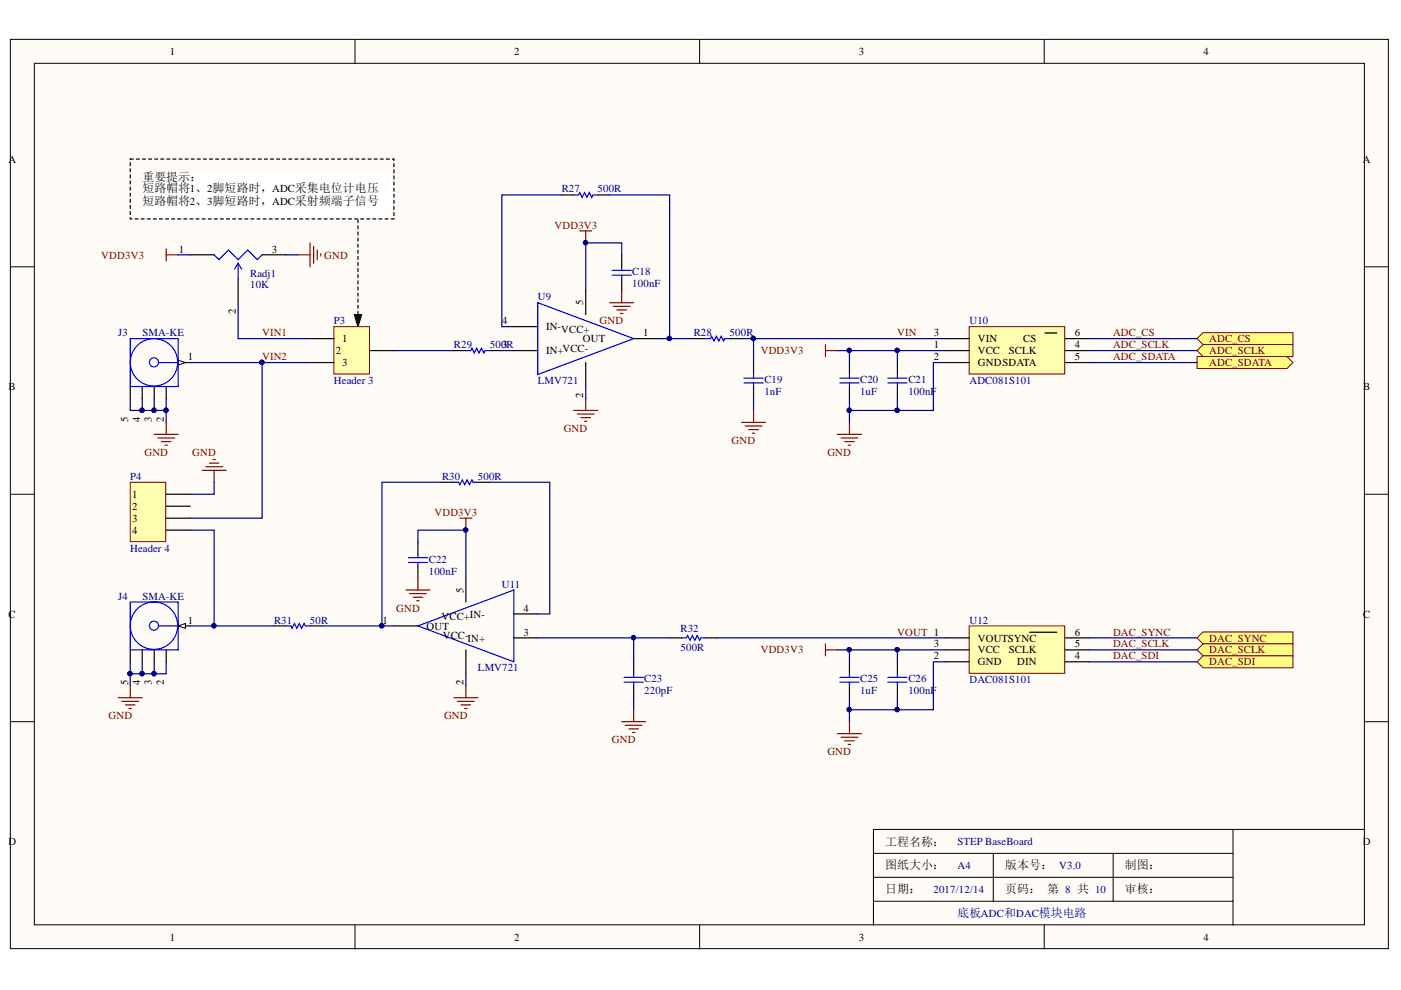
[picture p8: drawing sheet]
<svg xmlns="http://www.w3.org/2000/svg" width="297mm" height="210mm" viewBox="0 0 297 210" stroke-linecap="round" stroke-linejoin="round" font-family="sans-serif">
<defs><g id="words">
<g font-size="2.5">
<text x="30.2" y="38.3">重要提示：</text>
<text x="30.2" y="40.8">短路帽将1、2脚短路时，ADC采集电位计电压</text>
<text x="30.2" y="43.4">短路帽将2、3脚短路时，ADC采射频端子信号</text>
<text x="187.7" y="179.3">工程名称：</text>
<text x="187.7" y="184.3">图纸大小：</text>
<text x="213.1" y="184.3">版本号： V3.0</text>
<text x="238.5" y="184.3">制图：</text>
<text x="187.7" y="189.3">日期：</text>
<text x="213.1" y="189.3">页码： 第 8 共 10</text>
<text x="238.5" y="189.3">审核：</text>
</g>
<text font-size="2.5" fill="#000080" x="203" y="194.4">底板ADC和DAC模块电路</text>
<g font-size="2.3">
<text x="36" y="11.7">1</text>
<text x="109" y="11.7">2</text>
<text x="182.1" y="11.7">3</text>
<text x="255.2" y="11.7">4</text>
<text x="1.8" y="34.5">A</text>
<text x="288.9" y="34.5">A</text>
<text x="37.9" y="53.6">1</text>
<text x="57.6" y="53.6">3</text>
<text x="123.7" y="64.7" transform="rotate(-90 123.7 64.7)">5</text>
<text x="50" y="66.6" transform="rotate(-90 50 66.6)">2</text>
<text x="106.5" y="68.8">4</text>
<text x="115.8" y="70">IN-VCC+</text>
<text x="136.3" y="71.3">1</text>
<text x="198" y="71.3">3</text>
<text x="227.9" y="71.3">6</text>
<text x="39.8" y="76.4">1</text>
<text x="71.2" y="75.1">2</text>
<text x="72.6" y="72.6">1</text>
<text x="72.6" y="77.6">3</text>
<text x="115.8" y="75.1">IN+VCC-</text>
<text x="123.6" y="72.6">OUT</text>
<text x="198" y="73.8">1</text>
<text x="198" y="76.4">2</text>
<text x="207.3" y="75.1">VCC</text>
<text x="207.3" y="77.6">GNDSDATA</text>
<text x="207.3" y="72.6">VIN</text>
<text x="213.9" y="75.1">SCLK</text>
<text x="217" y="72.6">CS</text>
<text x="227.9" y="73.8">4</text>
<text x="227.9" y="76.4">5</text>
<text x="1.8" y="82.7">B</text>
<text x="289" y="82.7">B</text>
<text x="27.2" y="89.5" transform="rotate(-90 27.2 89.5)">5</text>
<text x="29.7" y="89.5" transform="rotate(-90 29.7 89.5)">4</text>
<text x="32.2" y="89.5" transform="rotate(-90 32.2 89.5)">3</text>
<text x="34.8" y="89.5" transform="rotate(-90 34.8 89.5)">2</text>
<text x="123.7" y="84.4" transform="rotate(-90 123.7 84.4)">2</text>
<text x="28" y="105.6">1</text>
<text x="28" y="108.1">2</text>
<text x="28" y="110.7">3</text>
<text x="28" y="113.2">4</text>
<text x="98.3" y="125.6" transform="rotate(-90 98.3 125.6)">5</text>
<text x="1.8" y="130.9">C</text>
<text x="93.6" y="131.5">VCC+IN-</text>
<text x="111" y="129.7">4</text>
<text x="289" y="130.9">C</text>
<text x="39.8" y="132.2">1</text>
<text x="81.1" y="132.2">1</text>
<text x="90.4" y="133.5">OUT</text>
<text x="93.9" y="135.5">VCC-IN+</text>
<text x="111" y="134.7">3</text>
<text x="198" y="137.3">3</text>
<text x="207.3" y="136">VOUTSYNC</text>
<text x="227.9" y="137.3">5</text>
<text x="227.9" y="134.7">6</text>
<text x="198" y="139.8">2</text>
<text x="207.3" y="141.1">GND</text>
<text x="207.3" y="138.6">VCC</text>
<text x="213.9" y="138.6">SCLK</text>
<text x="215.7" y="141.1">DIN</text>
<text x="227.9" y="139.8">4</text>
<text x="27.2" y="145.3" transform="rotate(-90 27.2 145.3)">5</text>
<text x="29.7" y="145.3" transform="rotate(-90 29.7 145.3)">4</text>
<text x="32.2" y="145.3" transform="rotate(-90 32.2 145.3)">3</text>
<text x="34.8" y="145.3" transform="rotate(-90 34.8 145.3)">2</text>
<text x="98.3" y="145.3" transform="rotate(-90 98.3 145.3)">2</text>
<text x="1.8" y="179.2">D</text>
<text x="288.9" y="179.2">D</text>
<text x="36" y="199.5">1</text>
<text x="109" y="199.5">2</text>
<text x="182.1" y="199.5">3</text>
<text x="255.2" y="199.5">4</text>
</g>
<g font-size="2.3" fill="#000080">
<text x="119.1" y="40.8">R27</text>
<text x="126.7" y="40.8">500R</text>
<text x="53" y="58.6">Radj1</text>
<text x="134.1" y="58.4">C18</text>
<text x="53" y="61.2">10K</text>
<text x="114" y="63.7">U9</text>
<text x="134.1" y="60.9">100nF</text>
<text x="25" y="71.3">J3</text>
<text x="30.2" y="71.3">SMA-KE</text>
<text x="70.8" y="68.8">P3</text>
<text x="147.1" y="71.3">R28</text>
<text x="154.7" y="71.3">500R</text>
<text x="205.5" y="68.8">U10</text>
<text x="96.3" y="73.8">R29</text>
<text x="103.9" y="73.8">5003R</text>
<text x="70.8" y="81.4">Header 3</text>
<text x="114" y="81.4">LMV721</text>
<text x="162.1" y="83.7">1nF</text>
<text x="162.1" y="81.2">C19</text>
<text x="182.4" y="83.7">1uF</text>
<text x="182.4" y="81.2">C20</text>
<text x="192.6" y="83.7">100nF</text>
<text x="192.6" y="81.2">C21</text>
<text x="205.5" y="81.4">ADC081S101</text>
<text x="27.6" y="101.7">P4</text>
<text x="93.7" y="101.7">R30</text>
<text x="101.3" y="101.7">500R</text>
<text x="27.6" y="117">Header 4</text>
<text x="90.9" y="119.3">C22</text>
<text x="90.9" y="121.8">100nF</text>
<text x="106.4" y="124.6">U11</text>
<text x="25" y="127.1">J4</text>
<text x="30.2" y="127.1">SMA-KE</text>
<text x="58.1" y="132.2">R31</text>
<text x="65.7" y="132.2">50R</text>
<text x="144.3" y="134">R32</text>
<text x="205.5" y="132.2">U12</text>
<text x="101.3" y="142.4">LMV721</text>
<text x="144.3" y="138">500R</text>
<text x="136.6" y="147.2">220pF</text>
<text x="136.6" y="144.6">C23</text>
<text x="182.4" y="147.2">1uF</text>
<text x="182.4" y="144.6">C25</text>
<text x="192.6" y="147.2">100nF</text>
<text x="192.6" y="144.6">C26</text>
<text x="205.5" y="144.9">DAC081S101</text>
<text x="203" y="179.2">STEP BaseBoard</text>
<text x="203" y="184.3">A4</text>
<text x="197.9" y="189.3">2017/12/14</text>
</g>
<g font-size="2.3" fill="#800000">
<text x="117.6" y="48.5">VDD3V3</text>
<text x="21.5" y="54.8">VDD3V3</text>
<text x="68.8" y="54.8">GND</text>
<text x="55.6" y="71.3">VIN1</text>
<text x="127.1" y="68.8">GND</text>
<text x="190.2" y="71.3">VIN</text>
<text x="236" y="71.3">ADC_CS</text>
<text x="55.6" y="76.4">VIN2</text>
<text x="161.3" y="75.1">VDD3V3</text>
<text x="236" y="73.8">ADC_SCLK</text>
<text x="236" y="76.4">ADC_SDATA</text>
<text x="256.4" y="72.6">ADC_CS</text>
<text x="256.4" y="75.1">ADC_SCLK</text>
<text x="256.4" y="77.6">ADC_SDATA</text>
<text x="119.5" y="91.6">GND</text>
<text x="155.1" y="94.1">GND</text>
<text x="30.6" y="96.6">GND</text>
<text x="40.8" y="96.6">GND</text>
<text x="175.4" y="96.6">GND</text>
<text x="92.1" y="109.4">VDD3V3</text>
<text x="84" y="129.7">GND</text>
<text x="190.2" y="134.7">VOUT 1</text>
<text x="236" y="134.7">DAC_SYNC</text>
<text x="236" y="137.3">DAC_SCLK</text>
<text x="256.4" y="136">DAC_SYNC</text>
<text x="161.3" y="138.6">VDD3V3</text>
<text x="236" y="139.8">DAC_SDI</text>
<text x="256.4" y="138.6">DAC_SCLK</text>
<text x="256.4" y="141.1">DAC_SDI</text>
<text x="23" y="152.5">GND</text>
<text x="94.1" y="152.5">GND</text>
<text x="129.7" y="157.6">GND</text>
<text x="175.4" y="160.1">GND</text>
</g>
</g></defs>
<g fill="#fffcf8" stroke="#000" stroke-width=".21">
<path d="M2.2 8.3h292.2v192.8h-292.2z"/>
<path d="M7.3 13.4h282v182.7h-282z"/>
</g>
<g fill="none" stroke="#000" stroke-width=".21">
<path d="M75.3 8.3v5.1M148.3 8.3v5.1M221.4 8.3v5.1M2.2 56.6h5.1M289.4 56.6h5.1M2.2 104.8h5.1M289.4 104.8h5.1M2.2 153h5.1M289.4 153h5.1M261.4 175.9v15.2h-76.2M289.4 175.9h-104.2v20.3M75.3 196.2v5"/>
<path d="M148.3 196.2v5M185.2 186h76.2M185.2 180.9h76.2M210.6 180.9v10.2M221.4 196.2v5M236 180.9v10.2M261.4 191.1v5.1"/>
</g>
<path d="M40.3 54h5.1M50.5 59.1v5.1M55.6 54h5.1M27.6 137.8v2.5M37.8 132.7h2.5" fill="none" stroke="#000" stroke-width=".25"/>
<g fill="none" stroke="#00f" stroke-width=".25">
<path d="M45.4 54l1 1 2.1-2 2 2 2-2 2.1 2 1-1M50.5 55.8l.7 1.3M50.5 55.8v3.3M50.5 55.8l-.8 1.3"/>
<circle cx="32.6" cy="132.7" r=".97"/>
<circle cx="32.6" cy="132.7" r="5"/>
</g>
<path d="M63.2 54h2.5M65.7 51.5v5.1M66.5 52.3v3.5M67.3 53v2M68 53.8v.5M25.1 147.9h5.1M25.8 148.7h3.6M26.6 149.5h2M27.4 150.2h.5M27.6 145.4v2.5" fill="none" stroke="#800000" stroke-width=".25"/>
<path d="M37.8 132.7l1.5-.5v1z" fill="#fffcf8"/>
<path d="M37.8 132.7l1.5-.5v1z" fill="none" stroke="#000" stroke-width=".21"/>
<path d="M37.8 76.9h2.5M27.6 81.9v2.6M30.2 137.8v2.5M32.7 137.8v2.5M35.2 137.8v2.5" fill="none" stroke="#000" stroke-width=".25"/>
<g fill="none" stroke="#00f" stroke-width=".25">
<path d="M27.6 127.6h10.2v10.2h-10.2zM33.7 132.7h4.1"/>
<circle cx="32.6" cy="76.8" r=".97"/>
<circle cx="32.6" cy="76.8" r="5"/>
</g>
<path d="M32.7 92.1h5.1M33.5 92.9h3.5M34.2 93.6h2.1M35 94.4h.5M35.2 89.6v2.5" fill="none" stroke="#800000" stroke-width=".25"/>
<path d="M37.8 76.4l1.5 .5-1.5 .5z" fill="#fffcf8"/>
<path d="M37.8 76.4l1.5 .5-1.5 .5z" fill="none" stroke="#000" stroke-width=".21"/>
<path d="M30.2 81.9v2.6M32.7 81.9v2.6M35.2 81.9v2.6" fill="none" stroke="#000" stroke-width=".25"/>
<path d="M27.6 71.8h10.2v10.1h-10.2zM33.7 76.9h4.1" fill="none" stroke="#00f" stroke-width=".25"/>
<path d="M205.5 69.3h20.2v10h-20.2z" fill="#ffffb0" stroke="#800000" stroke-width=".21"/>
<path d="M200.4 74.3h5.1M200.4 76.9h5.1M200.4 71.8h5.1M221.5 70.6h1.4M223 70.6h1.1M225.8 74.3h5.1M225.8 76.9h5.1M225.8 71.8h5.1" fill="none" stroke="#000" stroke-width=".25"/>
<path d="M205.5 132.7h20.2v10.1h-20.2z" fill="#ffffb0" stroke="#800000" stroke-width=".21"/>
<path d="M200.4 135.2h5.1M200.4 137.8h5.1M218.3 134.1h1.1M219.5 134.1h3.1M222.7 134.1h1.4M225.8 135.2h5.1M225.8 137.8h5.1M200.4 140.3h5.1M225.8 140.3h5.1" fill="none" stroke="#000" stroke-width=".25"/>
<g fill="none" stroke="#800000" stroke-width=".25">
<path d="M42.9 99.7h5M43.6 99h3.6M44.4 98.2h2M45.1 97.4h.6M45.4 99.7v2.6M177.6 92.1h5M178.3 92.9h3.6M179.1 93.6h2M179.8 94.4h.6M180.1 89.6v2.5M177.6 155.6h5M178.3 156.3h3.6"/>
<path d="M179.1 157.1h2M179.8 157.8h.6M180.1 153v2.6"/>
</g>
<circle cx="55.5" cy="76.8" r=".46" fill="#000080" stroke="#000080" stroke-width=".21"/>
<g fill="#ffff80" stroke="#800000" stroke-width=".21">
<path d="M253.8 71.8l1.3-1.3h19v2.6h-19z" fill-rule="evenodd"/>
<path d="M253.8 74.3l1.3-1.2h19v2.5h-19z" fill-rule="evenodd"/>
<path d="M253.8 75.6h19.1l1.2 1.3-1.2 1.2h-19.1z" fill-rule="evenodd"/>
<path d="M253.8 135.2l1.3-1.2h19v2.5h-19z" fill-rule="evenodd"/>
<path d="M253.8 137.8l1.3-1.3h19v2.6h-19z" fill-rule="evenodd"/>
<path d="M253.8 140.3l1.3-1.2h19v2.5h-19z" fill-rule="evenodd"/>
</g>
<g fill="none" stroke="#800000" stroke-width=".25">
<path d="M35.2 52.8v2.5M35.2 54h2.6M122.9 49h2.6M124.2 49v2.5M129.3 64.2h5.1M130 64.9h3.6M130.8 65.7h2M131.6 66.5h.5M131.8 61.6v2.6M175 73.1v2.5M175 74.3h2.6M121.6 87h5.1"/>
<path d="M122.4 87.8h3.6M123.2 88.5h2M123.9 89.3h.5M124.2 84.5v2.5M157.2 89.6h5.1M158 90.3h3.5M158.8 91.1h2M159.5 91.8h.5M159.8 87v2.6M97.5 109.9h2.5M98.8 109.9v2.5M86.1 125.1h5"/>
<path d="M86.8 125.9h3.6M87.6 126.6h2M88.4 127.4h.5M88.6 122.6v2.5M175 136.5v2.6M175 137.8h2.6M96.2 147.9h5.1M97 148.7h3.6M97.8 149.5h2M98.5 150.2h.5M98.8 145.4v2.5M131.8 153h5.1"/>
<path d="M132.6 153.8h3.5M133.3 154.5h2.1M134.1 155.3h.5M134.4 150.5v2.5"/>
</g>
<path d="M30.1 36.3h53.3v10h-53.3z" fill="#fff" stroke="#fff" stroke-width=".21"/>
<path d="M27.6 33.7h55.9v12.7h-55.9v-12.7M75.9 69.3v-22.9" fill="none" stroke="#000" stroke-width=".25" stroke-dasharray=".6 .6"/>
<path d="M75.1 66.7h1.6l-.8 2.6z" fill="#000"/>
<g fill="none" stroke="#000" stroke-width=".25">
<path d="M119.1 41.3h2.5M126.7 41.3h2.6M131.8 54v2.6M131.8 59.1v2.5M75.1 66.7h1.6l-.8 2.6zM96.2 74.3h2.6M103.9 74.3h2.5M108.9 74.3h5.1M108.9 69.3h5.1M124.2 61.6v5.1M124.2 76.9v5M134.4 71.8h5"/>
<path d="M147.1 71.8h2.5M154.7 71.8h2.5M159.8 76.9v2.5M180.1 76.9v2.5M190.3 76.9v2.5M159.8 81.9v2.6M180.1 81.9v2.6M190.3 81.9v2.6M88.6 114.9v2.6M93.7 102.3h2.5M101.3 102.3h2.6M58.1 132.7h2.6"/>
<path d="M65.7 132.7h2.6M83.5 132.7h5.1M88.6 120v2.6M98.8 122.6v5M98.8 137.8v5.1M108.9 135.2h5.1M108.9 130.2h5.1M142 135.2h2.5M149.6 135.2h2.5M134.4 140.3v2.6M134.4 145.4v2.5M180.1 140.3v2.6"/>
<path d="M180.1 145.4v2.5M190.3 140.3v2.6M190.3 145.4v2.5"/>
</g>
<g fill="none" stroke="#00f" stroke-width=".25">
<path d="M121.6 41.3h1.1l.2-.5 .5 1 .5-1 .5 1 .5-1 .6 1 .2-.5h1M129.8 57.3h4M129.8 58.3h4M131.8 56.6v.7M131.8 58.3v.8M98.8 74.3h1l.2-.5 .6 1 .5-1 .5 1 .5-1 .5 1 .2-.5h1.1M114 64.2l20.4 7.6-20.4 7.6zM149.6 71.8h1l.3-.5 .5 1 .5-1 .5 1 .5-1 .5 1 .3-.5h1M159.8 79.4v.8M180.1 79.4v.8M190.3 79.4v.8M157.7 80.2h4.1"/>
<path d="M157.7 81.2h4.1M159.8 81.2v.7M178.1 80.2h4M178.1 81.2h4M180.1 81.2v.7M188.2 80.2h4.1M188.2 81.2h4.1M190.3 81.2v.7M86.6 118.2h4M86.6 119.3h4M88.6 117.5v.7M88.6 119.3v.7"/>
<path d="M96.2 102.3h1l.3 .5 .5-1.1 .5 1.1 .5-1.1 .5 1.1 .5-1.1 .3 .6h1M60.7 132.7h1l.2 .5 .5-1 .5 1 .5-1 .6 1 .5-1 .2 .5h1M88.6 132.7l20.3-7.6v15.2zM144.5 135.2h1l.3-.5 .5 1.1 .5-1.1 .5 1.1 .5-1.1 .5 1.1 .3-.6h1M132.3 143.6h4.1M132.3 144.6h4.1M134.4 142.9v.7M134.4 144.6v.8M178.1 143.6h4M178.1 144.6h4M180.1 142.9v.7M180.1 144.6v.8"/>
<path d="M188.2 143.6h4.1M188.2 144.6h4.1M190.3 142.9v.7M190.3 144.6v.8"/>
</g>
<g fill="#000080" stroke="#000080" stroke-width=".21">
<circle cx="124.1" cy="51.4" r=".46"/>
<circle cx="98.7" cy="112.4" r=".46"/>
</g>
<path d="M70.8 69.3h7.5v10h-7.5z" fill="#ffffb0" stroke="#800000" stroke-width=".21"/>
<path d="M65.7 71.8h5.1M65.7 76.9h5.1M78.4 74.3h5.1" fill="none" stroke="#000" stroke-width=".25"/>
<path d="M27.6 102.3h7.5v12.5h-7.5z" fill="#ffffb0" stroke="#800000" stroke-width=".21"/>
<path d="M35.2 104.8h5.1M35.2 107.3h5.1M35.2 109.9h5.1M35.2 112.4h5.1" fill="none" stroke="#000" stroke-width=".25"/>
<g fill="none" stroke="#000080" stroke-width=".25">
<path d="M37.8 54h2.5M60.7 54h2.5M119.1 41.3h-12.7v28h2.5M129.3 41.3h12.7v30.5h-2.6M131.8 54v-2.5h-7.6v10.1M40.3 76.9h25.4M50.5 64.2v7.6h15.2M55.6 76.9v33h-15.3M83.5 74.3h12.7M106.4 74.3h2.5M142 71.8h5.1M157.2 71.8h43.2"/>
<path d="M159.8 71.8v5.1M177.6 74.3h22.8M180.1 74.3v2.6M190.3 74.3v2.6M200.4 76.9h-2.5v10.1h-7.6v-2.5M230.9 76.9h22.9M230.9 74.3h22.9M230.9 71.8h22.9M27.6 84.5v2.5h7.6v2.6M30.2 84.5v2.5M32.7 84.5v2.5M35.2 84.5v2.5"/>
<path d="M124.2 81.9v2.6M159.8 84.5v2.5M180.1 84.5v2.5M190.3 87h-10.2v2.6M40.3 112.4h5.1v20.3M45.4 102.3v2.5h-5.1M88.6 114.9v-2.5h10.2v10.2M93.7 102.3h-12.7v30.4h2.5M103.9 102.3h12.7v27.9h-2.6M40.3 132.7h17.8M68.3 132.7h12.7M114 135.2h28"/>
<path d="M134.4 135.2v5.1M152.1 135.2h48.3M177.6 137.8h22.8M180.1 137.8v2.5M190.3 137.8v2.5M230.9 137.8h22.9M230.9 135.2h22.9M27.6 140.3v2.6M30.2 140.3v2.6M32.7 140.3v2.6M35.2 140.3v2.6h-7.6v2.5M98.8 142.9v2.5"/>
<path d="M134.4 147.9v2.6M180.1 147.9v2.6M190.3 150.5h-10.2v2.5M200.4 140.3h-2.5v10.2h-7.6v-2.6M230.9 140.3h22.9"/>
</g>
<g fill="#000080" stroke="#000080" stroke-width=".21">
<circle cx="30.1" cy="142.8" r=".46"/>
<circle cx="32.6" cy="142.8" r=".46"/>
<circle cx="190.2" cy="137.7" r=".46"/>
<circle cx="190.2" cy="74.3" r=".46"/>
<circle cx="32.6" cy="87" r=".46"/>
<circle cx="30.1" cy="87" r=".46"/>
<circle cx="190.2" cy="87" r=".46"/>
<circle cx="190.2" cy="150.4" r=".46"/>
<circle cx="27.5" cy="142.8" r=".47"/>
<circle cx="35.2" cy="87" r=".46"/>
<circle cx="55.5" cy="76.8" r=".46"/>
<circle cx="45.3" cy="132.7" r=".46"/>
<circle cx="180" cy="87" r=".46"/>
<circle cx="180" cy="150.4" r=".46"/>
<circle cx="180" cy="74.3" r=".46"/>
<circle cx="180" cy="137.7" r=".46"/>
<circle cx="124.1" cy="51.4" r=".46"/>
<circle cx="141.9" cy="71.8" r=".47"/>
<circle cx="159.7" cy="71.8" r=".46"/>
<circle cx="134.3" cy="135.2" r=".46"/>
<circle cx="98.7" cy="112.4" r=".46"/>
<circle cx="80.9" cy="132.7" r=".47"/>
</g>
<use href="#words"/>
</svg>
